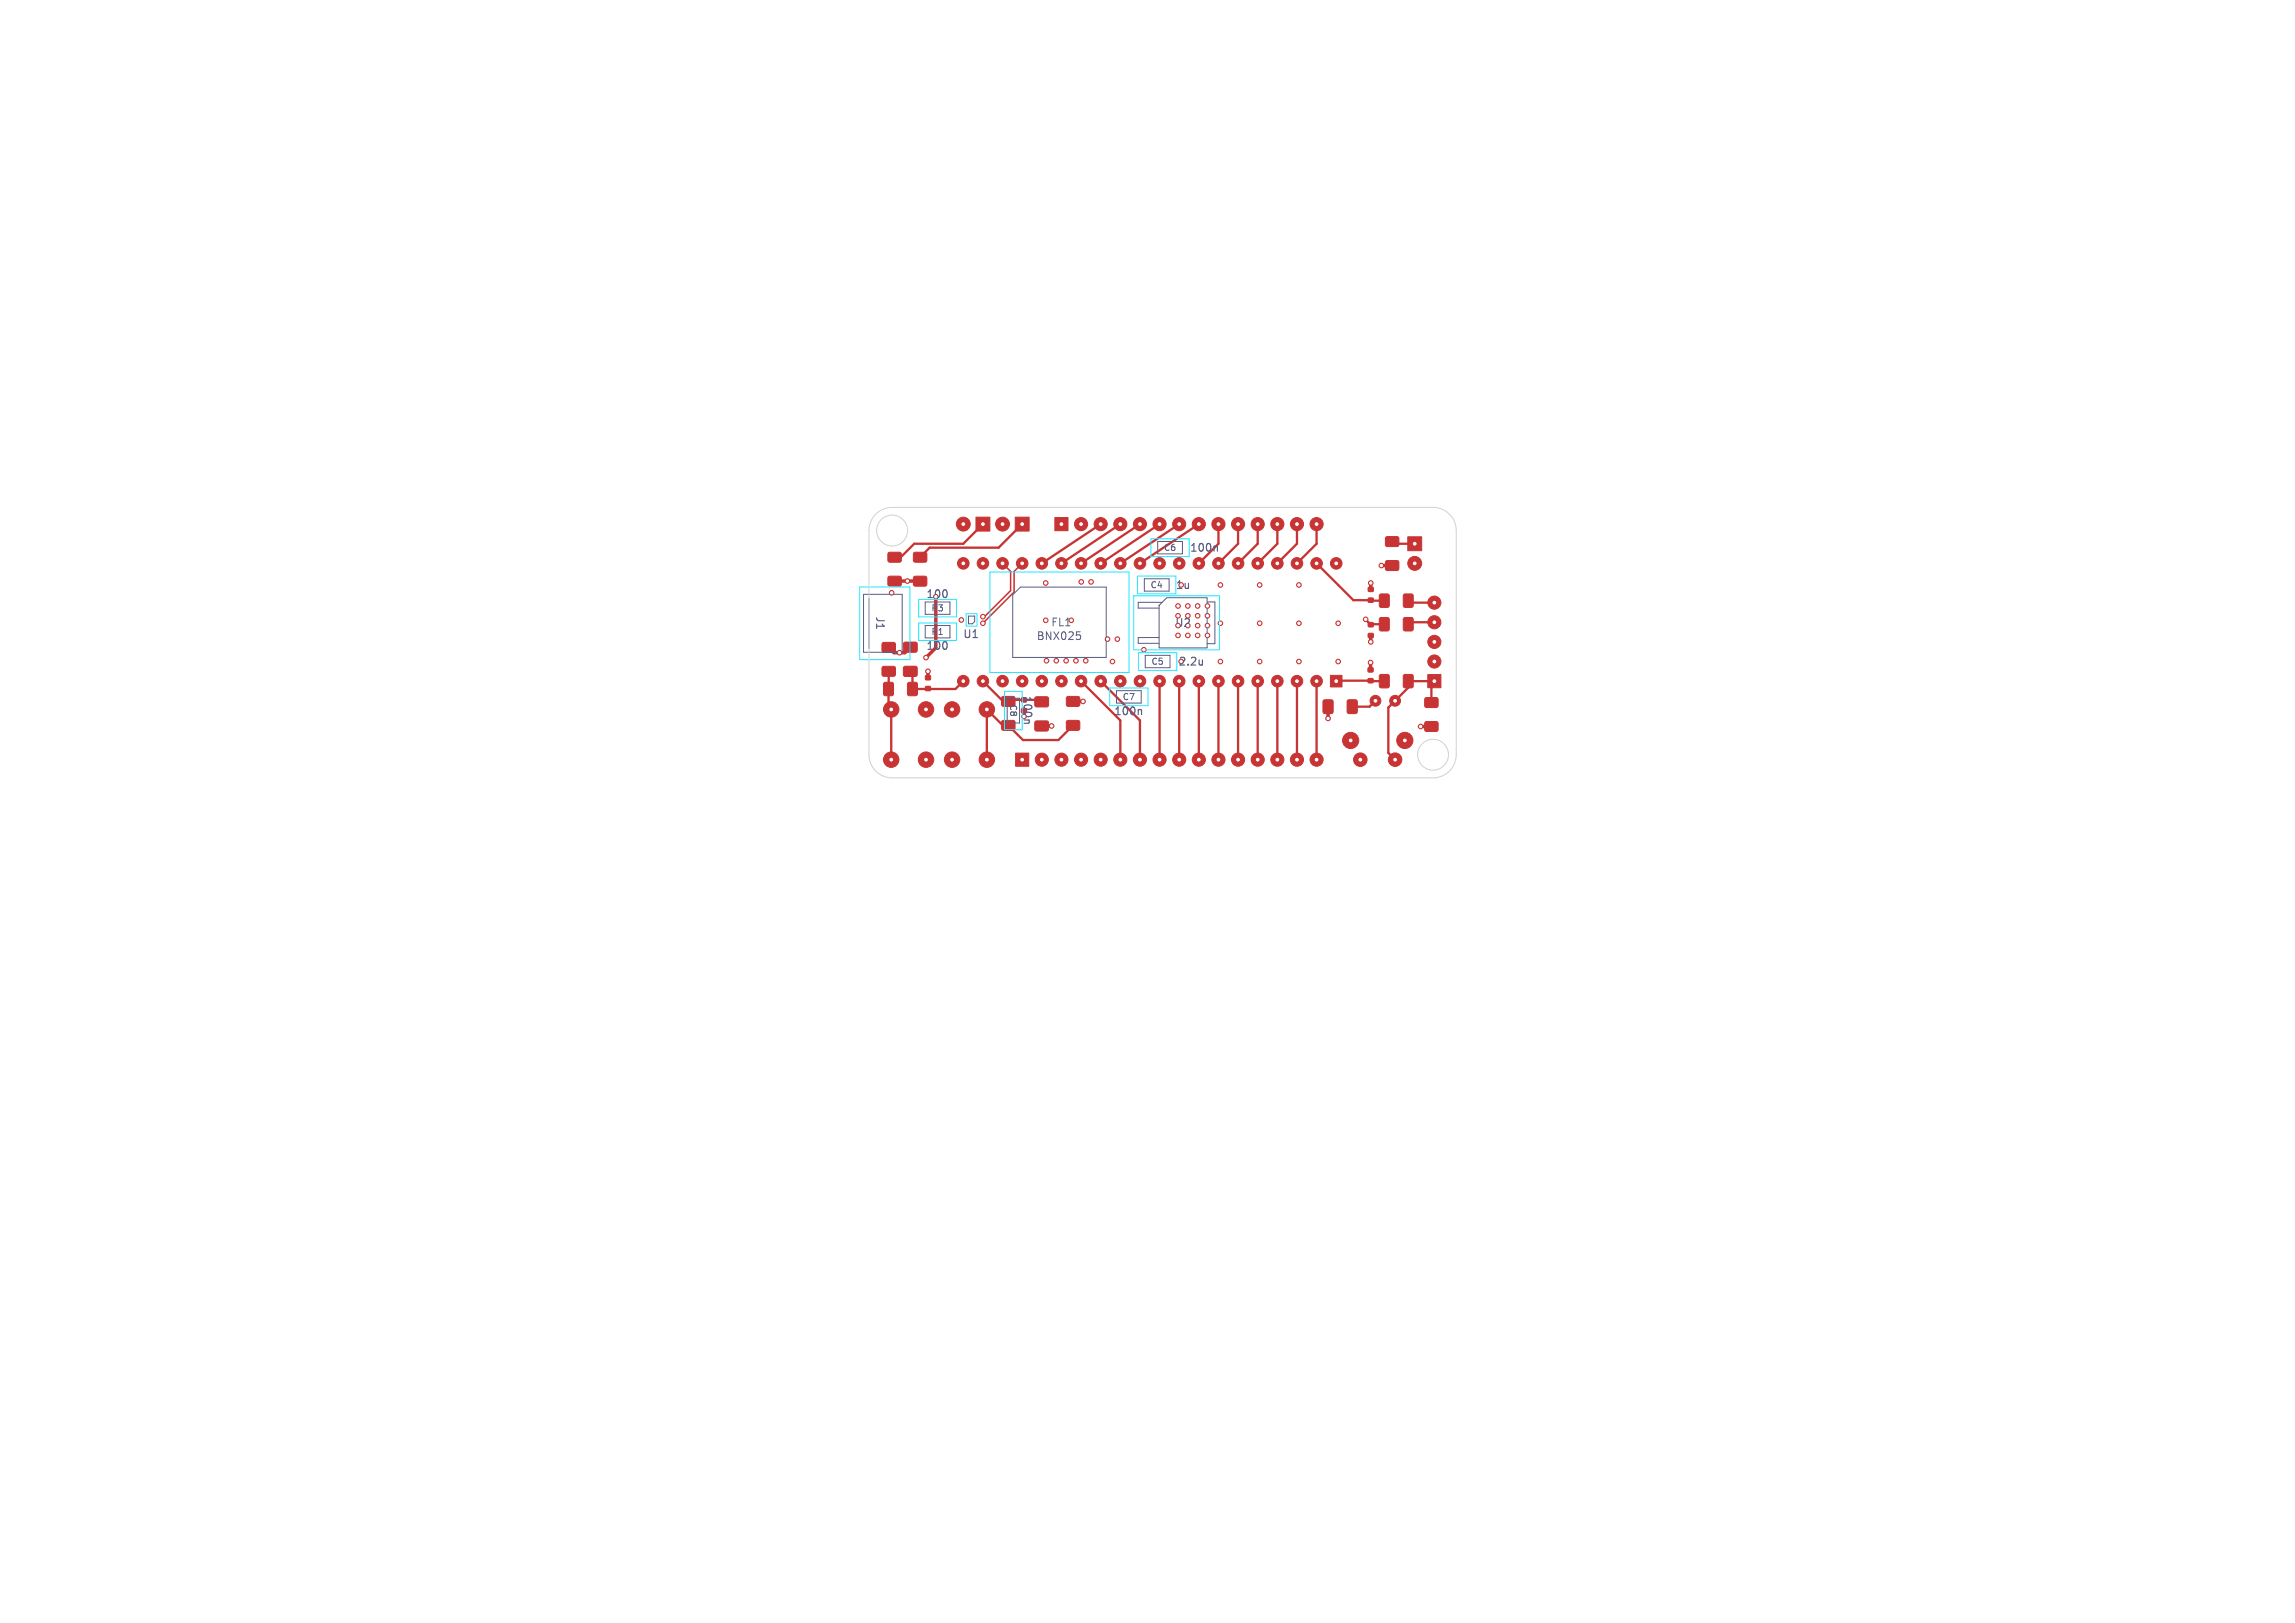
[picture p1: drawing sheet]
<svg xmlns="http://www.w3.org/2000/svg" width="297mm" height="210mm" viewBox="0 0 297 210" stroke-linecap="round" stroke-linejoin="round" font-family="sans-serif">
<defs><g id="words">
<g font-size="1.4" fill="#585d84">
<text x="153.9" y="71.6">100n</text>
<text x="113.2" y="79.7" transform="rotate(90 113.2 79.7)">J1</text>
<text x="124.6" y="82.8">U1</text>
<text x="134.1" y="82.9">BNX025</text>
<text x="136" y="81.2">FL1</text>
<text x="119.8" y="84.3">100</text>
<text x="144.1" y="92.7">100n</text>
</g>
<g font-size="1.4" fill="#fff">
<text x="119.8" y="77.6">100</text>
<text x="152.1" y="76.4">1u</text>
<text x="152" y="81.3">U2</text>
<text x="132.3" y="89.9" transform="rotate(90 132.3 89.9)">100n</text>
<text x="152.4" y="86.3">2.2u</text>
</g>
<g font-size="1.1" fill="#585d84">
<text x="150.5" y="71.4">C6</text>
<text x="148.8" y="76.3">C4</text>
<text x="120.5" y="79.3">R3</text>
<text x="120.5" y="82.3">R1</text>
<text x="148.9" y="86.2">C5</text>
<text x="130.6" y="91.1" transform="rotate(90 130.6 91.1)">C8</text>
<text x="145.2" y="90.8">C7</text>
</g>
</g></defs>
<g fill="#c83434" stroke="#c83434" stroke-width=".13">
<path d="M134 90.2l.2-.1 1.4 .1 .1 .2-.1 1-.1 .1-1.5-.1-.1-.2z"/>
<path d="M134 93.3h.2h1.4l.1 .2-.1 1-.1 .1-1.5-.1-.1-.2z"/>
<path d="M172.2 87.4h1.5v1.5h-1.5z"/>
<path d="M182.2 69.5h1.8v1.8h-1.8z"/>
<path d="M129.7 93.3l.2-.1 1.4 .1 .1 .2-.1 .9-.2 .1-1.4-.1-.1-.1z"/>
<path d="M129.7 90.2l.2-.1 1.4 .1 .1 .2-.1 .9-.2 .1-1.4-.1-.1-.1z"/>
<path d="M114.4 88.4l.2-.1 1 .1v.1v1.5h-.2h-1l-.1-.2z"/>
<path d="M117.5 88.4l.2-.1 1 .1v.1v1.5h-.2h-1l-.1-.2z"/>
<path d="M126.3 66.9h1.8v1.8h-1.8z"/>
<path d="M181.7 80l.1-.1 1 .1 .1 .1-.1 1.5h-.2h-.9l-.1-.2z"/>
<path d="M178.6 80l.1-.1 1 .1 .1 .1-.1 1.5h-.2h-.9l-.1-.2z"/>
<path d="M177.1 80.6h.6v.5h-.6z"/>
<path d="M177.1 82h.6v.5h-.6z"/>
<path d="M117 86.3l.2-.1 1.4 .1 .1 .2-.1 1h-.1h-1.5l-.1-.2z"/>
<path d="M117 83.2l.2-.1 1.4 .1 .1 .1-.1 1-.1 .1-1.5-.1-.1-.1z"/>
<path d="M179.4 69.5l.1-.1 1.5 .1v.2v1h-.2h-1.4l-.1-.2z"/>
<path d="M179.4 72.6l.1-.1 1.5 .1v.2v1h-.2h-1.4l-.1-.2z"/>
<path d="M174.4 90.6l.2-.1 1 .1 .1 .2-.1 1.5h-.2h-1l-.1-.2z"/>
<path d="M171.3 90.6l.2-.1 1 .1v.2v1.5h-.2h-1l-.1-.2z"/>
<path d="M118.3 71.5h.2h1.4l.1 .2-.1 1-.2 .1-1.4-.1-.1-.2z"/>
<path d="M118.3 74.6h.2h1.4l.1 .2-.1 1-.2 .1-1.4-.1-.1-.2z"/>
<path d="M115 71.5h.1h1.5v.2v1l-.2 .1-1.4-.1-.1-.2z"/>
<path d="M115 74.6h.1h1.5v.2v1l-.2 .1-1.4-.1-.1-.2z"/>
<path d="M177.1 77.4h.6v.5h-.6z"/>
<path d="M177.1 76h.6v.5h-.6z"/>
<path d="M114.2 86.3l.2-.1 1.4 .1 .1 .2-.1 .9-.2 .1-1.4-.1-.1-.1z"/>
<path d="M114.2 83.2l.2-.1 1.4 .1 .1 .2-.1 .9-.2 .1-1.4-.1-.1-.1z"/>
<path d="M178.6 87.3h.1h1l.1 .2-.1 1.4-.2 .1-.9-.1-.1-.1z"/>
<path d="M181.7 87.3h.1h1l.1 .2-.1 1.4-.2 .1-.9-.1-.1-.1z"/>
<path d="M184.4 93.4h.2h1.4l.1 .2-.1 1-.1 .1-1.5-.1v-.2z"/>
<path d="M184.4 90.3h.2h1.4l.1 .2-.1 1-.1 .1-1.5-.1v-.2z"/>
<path d="M181.7 76.9l.1-.1 1 .1 .1 .2-.1 1.4-.2 .1-.9-.1-.1-.2z"/>
<path d="M178.6 76.9l.1-.1 1 .1 .1 .2-.1 1.4-.2 .1-.9-.1-.1-.2z"/>
<path d="M136.5 67h1.7v1.7h-1.7z"/>
<path d="M138.1 93.3l.1-.1 1.5 .1v.2v.9l-.2 .1-1.4-.1-.1-.1z"/>
<path d="M138.1 90.2l.1-.1 1.5 .1v.2v.9l-.2 .1-1.4-.1-.1-.1z"/>
<path d="M119.8 88.8h.6v.5h-.6z"/>
<path d="M119.8 87.4h.6v.5h-.6z"/>
<path d="M131.4 97.4h1.7v1.7h-1.7z"/>
<path d="M184.8 87.3h1.7v1.7h-1.7z"/>
<path d="M131.4 66.9h1.8v1.8h-1.8z"/>
<path d="M177.1 87.8h.6v.5h-.6z"/>
<path d="M177.1 86.4h.6v.5h-.6z"/>
<circle cx="170.4" cy="88.1" r=".75"/>
<circle cx="167.8" cy="88.1" r=".75"/>
<circle cx="165.3" cy="88.1" r=".75"/>
<circle cx="162.8" cy="88.1" r=".75"/>
<circle cx="160.2" cy="88.1" r=".75"/>
<circle cx="157.7" cy="88.1" r=".75"/>
<circle cx="155.1" cy="88.1" r=".75"/>
<circle cx="152.6" cy="88.1" r=".75"/>
<circle cx="150.1" cy="88.1" r=".75"/>
<circle cx="147.5" cy="88.1" r=".75"/>
<circle cx="145" cy="88.1" r=".75"/>
<circle cx="142.4" cy="88.1" r=".75"/>
<circle cx="139.9" cy="88.1" r=".75"/>
<circle cx="137.4" cy="88.1" r=".75"/>
<circle cx="134.8" cy="88.1" r=".75"/>
<circle cx="132.3" cy="88.1" r=".75"/>
<circle cx="129.7" cy="88.1" r=".75"/>
<circle cx="127.2" cy="88.1" r=".75"/>
<circle cx="124.7" cy="88.1" r=".75"/>
<circle cx="124.7" cy="72.9" r=".75"/>
<circle cx="127.2" cy="72.9" r=".75"/>
<circle cx="129.7" cy="72.9" r=".75"/>
<circle cx="132.3" cy="72.9" r=".75"/>
<circle cx="134.8" cy="72.9" r=".75"/>
<circle cx="137.4" cy="72.9" r=".75"/>
<circle cx="139.9" cy="72.9" r=".75"/>
<circle cx="142.4" cy="72.9" r=".75"/>
<circle cx="145" cy="72.9" r=".75"/>
<circle cx="147.5" cy="72.9" r=".75"/>
<circle cx="150.1" cy="72.9" r=".75"/>
<circle cx="152.6" cy="72.9" r=".75"/>
<circle cx="155.1" cy="72.9" r=".75"/>
<circle cx="157.7" cy="72.9" r=".75"/>
<circle cx="160.2" cy="72.9" r=".75"/>
<circle cx="162.8" cy="72.9" r=".75"/>
<circle cx="165.3" cy="72.9" r=".75"/>
<circle cx="167.8" cy="72.9" r=".75"/>
<circle cx="170.4" cy="72.9" r=".75"/>
<circle cx="172.9" cy="72.9" r=".75"/>
<circle cx="183.1" cy="72.9" r=".9"/>
<circle cx="174.8" cy="95.8" r="1.05"/>
<circle cx="181.8" cy="95.8" r="1.05"/>
<circle cx="176" cy="98.3" r=".87"/>
<circle cx="180.5" cy="98.3" r=".87"/>
<circle cx="115.3" cy="91.8" r="1"/>
<circle cx="115.3" cy="98.3" r="1"/>
<circle cx="119.8" cy="91.8" r="1"/>
<circle cx="119.8" cy="98.3" r="1"/>
<circle cx="124.7" cy="67.8" r=".9"/>
<circle cx="127.7" cy="98.3" r="1"/>
<circle cx="127.7" cy="91.8" r="1"/>
<circle cx="123.2" cy="98.3" r="1"/>
<circle cx="123.2" cy="91.8" r="1"/>
<circle cx="178" cy="90.7" r=".7"/>
<circle cx="180.5" cy="90.7" r=".7"/>
<circle cx="139.9" cy="67.8" r=".85"/>
<circle cx="142.4" cy="67.8" r=".85"/>
<circle cx="145" cy="67.8" r=".85"/>
<circle cx="147.5" cy="67.8" r=".85"/>
<circle cx="150.1" cy="67.8" r=".85"/>
<circle cx="152.6" cy="67.8" r=".85"/>
<circle cx="155.1" cy="67.8" r=".85"/>
<circle cx="157.7" cy="67.8" r=".85"/>
<circle cx="160.2" cy="67.8" r=".85"/>
<circle cx="162.8" cy="67.8" r=".85"/>
<circle cx="165.3" cy="67.8" r=".85"/>
<circle cx="167.8" cy="67.8" r=".85"/>
<circle cx="170.4" cy="67.8" r=".85"/>
<circle cx="134.8" cy="98.3" r=".85"/>
<circle cx="137.4" cy="98.3" r=".85"/>
<circle cx="139.9" cy="98.3" r=".85"/>
<circle cx="142.4" cy="98.3" r=".85"/>
<circle cx="145" cy="98.3" r=".85"/>
<circle cx="147.5" cy="98.3" r=".85"/>
<circle cx="150.1" cy="98.3" r=".85"/>
<circle cx="152.6" cy="98.3" r=".85"/>
<circle cx="155.1" cy="98.3" r=".85"/>
<circle cx="157.7" cy="98.3" r=".85"/>
<circle cx="160.2" cy="98.3" r=".85"/>
<circle cx="162.8" cy="98.3" r=".85"/>
<circle cx="165.3" cy="98.3" r=".85"/>
<circle cx="167.8" cy="98.3" r=".85"/>
<circle cx="170.4" cy="98.3" r=".85"/>
<circle cx="185.6" cy="85.6" r=".85"/>
<circle cx="185.6" cy="83.1" r=".85"/>
<circle cx="185.6" cy="80.5" r=".85"/>
<circle cx="185.6" cy="78" r=".85"/>
<circle cx="129.7" cy="67.8" r=".9"/>
<circle cx="144" cy="85.6" r=".3"/>
<circle cx="138.6" cy="80.3" r=".3"/>
<circle cx="135.3" cy="80.3" r=".3"/>
<circle cx="135.3" cy="75.4" r=".3"/>
<circle cx="157.9" cy="80.6" r=".3"/>
<circle cx="163" cy="80.6" r=".3"/>
<circle cx="168.1" cy="80.6" r=".3"/>
<circle cx="173.2" cy="80.6" r=".3"/>
<circle cx="168.1" cy="75.7" r=".3"/>
<circle cx="163" cy="75.7" r=".3"/>
<circle cx="157.9" cy="75.7" r=".3"/>
<circle cx="173.2" cy="85.6" r=".3"/>
<circle cx="168.1" cy="85.6" r=".3"/>
<circle cx="163" cy="85.6" r=".3"/>
<circle cx="157.9" cy="85.6" r=".3"/>
<circle cx="148" cy="84.1" r=".3"/>
<circle cx="115.4" cy="76.7" r=".3"/>
<circle cx="116.4" cy="84.5" r=".3"/>
<circle cx="140.2" cy="90.8" r=".3"/>
<circle cx="143.3" cy="82.7" r=".3"/>
<circle cx="136.1" cy="93.9" r=".3"/>
<circle cx="152.5" cy="78.4" r=".3"/>
<circle cx="156.3" cy="78.4" r=".3"/>
<circle cx="152.5" cy="79.7" r=".3"/>
<circle cx="141.2" cy="75.3" r=".3"/>
<circle cx="155" cy="82.2" r=".3"/>
<circle cx="156.3" cy="79.7" r=".3"/>
<circle cx="120.1" cy="86.9" r=".3"/>
<circle cx="156.3" cy="82.2" r=".3"/>
<circle cx="156.3" cy="80.9" r=".3"/>
<circle cx="124.4" cy="80.2" r=".3"/>
<circle cx="139.9" cy="75.3" r=".3"/>
<circle cx="152.5" cy="82.2" r=".3"/>
<circle cx="144.6" cy="82.7" r=".3"/>
<circle cx="136.7" cy="85.5" r=".3"/>
<circle cx="155" cy="80.9" r=".3"/>
<circle cx="139.2" cy="85.5" r=".3"/>
<circle cx="171.9" cy="93" r=".3"/>
<circle cx="117.4" cy="75.2" r=".3"/>
<circle cx="153.7" cy="78.4" r=".3"/>
<circle cx="177.4" cy="85.7" r=".3"/>
<circle cx="155" cy="78.4" r=".3"/>
<circle cx="140.5" cy="85.5" r=".3"/>
<circle cx="177.4" cy="83.1" r=".3"/>
<circle cx="177.4" cy="75.4" r=".3"/>
<circle cx="138" cy="85.5" r=".3"/>
<circle cx="135.4" cy="85.5" r=".3"/>
<circle cx="155" cy="79.7" r=".3"/>
<circle cx="153.7" cy="79.7" r=".3"/>
<circle cx="178.8" cy="73.2" r=".3"/>
<circle cx="153.7" cy="82.2" r=".3"/>
<circle cx="183.8" cy="94" r=".3"/>
<circle cx="176.7" cy="80.1" r=".3"/>
<circle cx="119.8" cy="85.1" r=".3"/>
<circle cx="127.2" cy="80.6" r=".3"/>
<circle cx="127.2" cy="79.8" r=".3"/>
</g>
<g fill="none" stroke="#c83434" stroke-width=".45">
<path d="M119.1 75.2h-3.3M119.1 75.2h.1M121.1 77.2v6.6l-1.3 1.3M177.4 75.4v.9M178.8 73.2h1.4M117.8 83.7l-.7 .8h-1.4l-.7-.7M120.1 86.9v.8M134.8 93.9h1.3M138.9 90.8h1.3M171.9 91.4v1.6M177.4 85.7v1M177.4 82.2v.9"/>
<path d="M185.4 94h-1.6"/>
</g>
<g fill="none" stroke="#c83434" stroke-width=".3">
<path d="M127.2 67.8l-2.5 2.6h-6.4l-1.7 1.7h-.8M132.3 67.8l-3.1 3.1h-8.9l-1.2 1.2M142.4 67.8l-7.6 5.1M145 67.8l-7.6 5.1M147.5 67.8l-7.6 5.1M150.1 67.8l-7.7 5.1M152.6 67.8l-7.6 5.1M155.1 67.8l-7.6 5.1M157.7 67.8v2.6l-2.6 2.5M160.2 67.8v2.6l-2.5 2.5M162.8 67.8v2.6l-2.6 2.5M165.3 67.8v2.6l-2.5 2.5"/>
<path d="M167.8 67.8v2.6l-2.5 2.5M170.4 72.9l4.7 4.8h4M170.4 67.8v2.6l-2.6 2.5M180.2 70.1l.2 .3h2.7M182.2 77.7l.3 .3h3.1M115 86.9v4.5l.3 .4v6.5M118.1 86.4v2.8M124.7 88.1l-1.1 1.1h-5.5M127.2 88.1l2.6 2.7h.7l.2-.2h3.5l.2 .2h.4M138.9 93.9l-1.9 1.9h-4.6l-1.9-1.9h-.7l-2.1-2.1v6.5M139.9 88.1l5.1 5.1v5.1M142.4 88.1l5.1 5.1v5.1"/>
<path d="M150.1 88.1v10.2M152.6 88.1v10.2M155.1 88.1v10.2M157.7 88.1v10.2M160.2 88.1v10.2M162.8 88.1v10.2M165.3 88.1v10.2M167.8 88.1v10.2M170.4 88.1v10.2M172.9 88.1h6.2M176.7 80.1l.7 .7h1.7M178 90.7l-.8 .7h-2.2"/>
<path d="M185.2 90.9v-2.4l.4-.4h-3.4v.9l-2.5 2.6v5.8l.8 .9M185.6 80.5h-3.1l-.3 .3"/>
</g>
<path d="M129.7 72.9l1.1 1v2.5l-3.4 3.4h-.2M132.3 72.9l-1.1 1v2.7l-4 4" fill="none" stroke="#c83434" stroke-width=".2"/>
<path d="M111.3 76h6.5v9.4h-6.5zM118.9 77.6h4.9v2.2h-4.9zM125 79.4h1.4v1.6h-1.4zM128.1 74h18v13h-18zM146.7 77.1h11.1v7h-11.1zM147.2 74.5h5v2.3h-5zM148.9 69.7h5v2.3h-5zM118.9 80.6h4.9v2.3h-4.9zM130 89.5h2.3v4.9h-2.3zM143.6 89h5v2.3h-5zM147.3 84.4h5v2.3h-5z" fill="none" stroke="#26e9ff" stroke-width=".13"/>
<path d="M122.5 76.5v.6M157.3 70.7l.2 .1v.5M122.5 83.2v.6M133.2 93.3l-.1 .3h-.6M147.4 91.8l.3 .2v.5M155.6 85.4v.7M155.6 86l-.1 .1" fill="none" stroke="#585d84" stroke-width=".15"/>
<g fill="none" stroke="#585d84" stroke-width=".13">
<path d="M111.8 76.9h5v7.5h-5zM112.5 77.4v6.5M119.7 77.9h3.2v1.6h-3.2zM125.3 79.7h.8v.7l-.3 .3h-.5zM131.1 77l1-1h11.1v9.1h-12.1zM148.1 74.9h3.2v1.6h-3.2zM149.8 70.1h3.2v1.6h-3.2zM150 78.3l1-1h5.2v6.5h-6.2zM150.4 77.9h-3.1v.8h2.7M156.2 77.9h1v5.4h-1M119.7 80.9h3.2v1.6h-3.2zM130.3 90.3h1.6v3.2h-1.6z"/>
<path d="M139.3 81.8h.5M139.7 82.1l.1 .2v.3l-.1 .2M144.5 89.4h3.2v1.6h-3.2zM148.2 84.8h3.2v1.6h-3.2zM150 82.5h-2.7v.7h2.7"/>
</g>
<g fill="none" stroke="#d0d2cd" stroke-width=".13">
<path d="M113.3 66.5a3 3 0 0 1 2.2-.8h70a3 3 0 0 1 3 3v29a3 3 0 0 1-3 3h-70a3 3 0 0 1-3-3v-29a3 3 0 0 1 .8-2.2z"/>
<circle cx="115.5" cy="68.7" r="2"/>
<circle cx="185.5" cy="97.7" r="2"/>
</g>
<g fill="#fff" stroke="#fff" stroke-width=".13">
<circle cx="144" cy="85.6" r=".15"/>
<circle cx="138.6" cy="80.3" r=".15"/>
<circle cx="135.3" cy="80.3" r=".15"/>
<circle cx="135.3" cy="75.4" r=".15"/>
<circle cx="157.9" cy="80.6" r=".15"/>
<circle cx="163" cy="80.6" r=".15"/>
<circle cx="168.1" cy="80.6" r=".15"/>
<circle cx="173.2" cy="80.6" r=".15"/>
<circle cx="168.1" cy="75.7" r=".15"/>
<circle cx="163" cy="75.7" r=".15"/>
<circle cx="157.9" cy="75.7" r=".15"/>
<circle cx="173.2" cy="85.6" r=".15"/>
<circle cx="168.1" cy="85.6" r=".15"/>
<circle cx="163" cy="85.6" r=".15"/>
<circle cx="157.9" cy="85.6" r=".15"/>
<circle cx="148" cy="84.1" r=".15"/>
<circle cx="115.4" cy="76.7" r=".15"/>
<circle cx="116.4" cy="84.5" r=".15"/>
<circle cx="140.2" cy="90.8" r=".15"/>
<circle cx="143.3" cy="82.7" r=".15"/>
<circle cx="136.1" cy="93.9" r=".15"/>
<circle cx="152.5" cy="78.4" r=".15"/>
<circle cx="156.3" cy="78.4" r=".15"/>
<circle cx="152.5" cy="79.7" r=".15"/>
<circle cx="141.2" cy="75.3" r=".15"/>
<circle cx="155" cy="82.2" r=".15"/>
<circle cx="156.3" cy="79.7" r=".15"/>
<circle cx="120.1" cy="86.9" r=".15"/>
<circle cx="156.3" cy="82.2" r=".15"/>
<circle cx="156.3" cy="80.9" r=".15"/>
<circle cx="124.4" cy="80.2" r=".15"/>
<circle cx="139.9" cy="75.3" r=".15"/>
<circle cx="152.5" cy="82.2" r=".15"/>
<circle cx="144.6" cy="82.7" r=".15"/>
<circle cx="136.7" cy="85.5" r=".15"/>
<circle cx="155" cy="80.9" r=".15"/>
<circle cx="139.2" cy="85.5" r=".15"/>
<circle cx="171.9" cy="93" r=".15"/>
<circle cx="117.4" cy="75.2" r=".15"/>
<circle cx="153.7" cy="78.4" r=".15"/>
<circle cx="177.4" cy="85.7" r=".15"/>
<circle cx="155" cy="78.4" r=".15"/>
<circle cx="140.5" cy="85.5" r=".15"/>
<circle cx="177.4" cy="83.1" r=".15"/>
<circle cx="177.4" cy="75.4" r=".15"/>
<circle cx="138" cy="85.5" r=".15"/>
<circle cx="135.4" cy="85.5" r=".15"/>
<circle cx="155" cy="79.7" r=".15"/>
<circle cx="153.7" cy="79.7" r=".15"/>
<circle cx="178.8" cy="73.2" r=".15"/>
<circle cx="153.7" cy="82.2" r=".15"/>
<circle cx="183.8" cy="94" r=".15"/>
<circle cx="176.7" cy="80.1" r=".15"/>
<circle cx="119.8" cy="85.1" r=".15"/>
<circle cx="127.2" cy="80.6" r=".15"/>
<circle cx="127.2" cy="79.8" r=".15"/>
<circle cx="172.9" cy="88.1" r=".17"/>
<circle cx="170.4" cy="88.1" r=".17"/>
<circle cx="167.8" cy="88.1" r=".17"/>
<circle cx="165.3" cy="88.1" r=".17"/>
<circle cx="162.8" cy="88.1" r=".17"/>
<circle cx="160.2" cy="88.1" r=".17"/>
<circle cx="157.7" cy="88.1" r=".17"/>
<circle cx="155.1" cy="88.1" r=".17"/>
<circle cx="152.6" cy="88.1" r=".17"/>
<circle cx="150.1" cy="88.1" r=".17"/>
<circle cx="147.5" cy="88.1" r=".17"/>
<circle cx="145" cy="88.1" r=".17"/>
<circle cx="142.4" cy="88.1" r=".17"/>
<circle cx="139.9" cy="88.1" r=".17"/>
<circle cx="137.4" cy="88.1" r=".17"/>
<circle cx="134.8" cy="88.1" r=".17"/>
<circle cx="132.3" cy="88.1" r=".17"/>
<circle cx="129.7" cy="88.1" r=".17"/>
<circle cx="127.2" cy="88.1" r=".17"/>
<circle cx="124.7" cy="88.1" r=".17"/>
<circle cx="124.7" cy="72.9" r=".17"/>
<circle cx="127.2" cy="72.9" r=".17"/>
<circle cx="129.7" cy="72.9" r=".17"/>
<circle cx="132.3" cy="72.9" r=".17"/>
<circle cx="134.8" cy="72.9" r=".17"/>
<circle cx="137.4" cy="72.9" r=".17"/>
<circle cx="139.9" cy="72.9" r=".17"/>
<circle cx="142.4" cy="72.9" r=".17"/>
<circle cx="145" cy="72.9" r=".17"/>
<circle cx="147.5" cy="72.9" r=".17"/>
<circle cx="150.1" cy="72.9" r=".17"/>
<circle cx="152.6" cy="72.9" r=".17"/>
<circle cx="155.1" cy="72.9" r=".17"/>
<circle cx="157.7" cy="72.9" r=".17"/>
<circle cx="160.2" cy="72.9" r=".17"/>
<circle cx="162.8" cy="72.9" r=".17"/>
<circle cx="165.3" cy="72.9" r=".17"/>
<circle cx="167.8" cy="72.9" r=".17"/>
<circle cx="170.4" cy="72.9" r=".17"/>
<circle cx="172.9" cy="72.9" r=".17"/>
<circle cx="183.1" cy="70.4" r=".17"/>
<circle cx="183.1" cy="72.9" r=".17"/>
<circle cx="174.8" cy="95.8" r=".17"/>
<circle cx="181.8" cy="95.8" r=".17"/>
<circle cx="176" cy="98.3" r=".18"/>
<circle cx="180.5" cy="98.3" r=".17"/>
<circle cx="115.3" cy="91.8" r=".18"/>
<circle cx="115.3" cy="98.3" r=".18"/>
<circle cx="119.8" cy="91.8" r=".18"/>
<circle cx="119.8" cy="98.3" r=".17"/>
<circle cx="127.2" cy="67.8" r=".17"/>
<circle cx="124.7" cy="67.8" r=".17"/>
<circle cx="127.7" cy="98.3" r=".17"/>
<circle cx="127.7" cy="91.8" r=".18"/>
<circle cx="123.2" cy="98.3" r=".18"/>
<circle cx="123.2" cy="91.8" r=".18"/>
<circle cx="178" cy="90.7" r=".17"/>
<circle cx="180.5" cy="90.7" r=".17"/>
<circle cx="137.4" cy="67.8" r=".17"/>
<circle cx="139.9" cy="67.8" r=".17"/>
<circle cx="142.4" cy="67.8" r=".17"/>
<circle cx="145" cy="67.8" r=".17"/>
<circle cx="147.5" cy="67.8" r=".17"/>
<circle cx="150.1" cy="67.8" r=".17"/>
<circle cx="152.6" cy="67.8" r=".17"/>
<circle cx="155.1" cy="67.8" r=".17"/>
<circle cx="157.7" cy="67.8" r=".17"/>
<circle cx="160.2" cy="67.8" r=".17"/>
<circle cx="162.8" cy="67.8" r=".17"/>
<circle cx="165.3" cy="67.8" r=".17"/>
<circle cx="167.8" cy="67.8" r=".17"/>
<circle cx="170.4" cy="67.8" r=".17"/>
<circle cx="132.3" cy="98.3" r=".17"/>
<circle cx="134.8" cy="98.3" r=".17"/>
<circle cx="137.4" cy="98.3" r=".17"/>
<circle cx="139.9" cy="98.3" r=".17"/>
<circle cx="142.4" cy="98.3" r=".17"/>
<circle cx="145" cy="98.3" r=".17"/>
<circle cx="147.5" cy="98.3" r=".17"/>
<circle cx="150.1" cy="98.3" r=".17"/>
<circle cx="152.6" cy="98.3" r=".17"/>
<circle cx="155.1" cy="98.3" r=".17"/>
<circle cx="157.7" cy="98.3" r=".17"/>
<circle cx="160.2" cy="98.3" r=".17"/>
<circle cx="162.8" cy="98.3" r=".17"/>
<circle cx="165.3" cy="98.3" r=".17"/>
<circle cx="167.8" cy="98.3" r=".17"/>
<circle cx="170.4" cy="98.3" r=".17"/>
<circle cx="185.6" cy="88.1" r=".17"/>
<circle cx="185.6" cy="85.6" r=".17"/>
<circle cx="185.6" cy="83.1" r=".17"/>
<circle cx="185.6" cy="80.5" r=".17"/>
<circle cx="185.6" cy="78" r=".17"/>
<circle cx="132.3" cy="67.8" r=".17"/>
<circle cx="129.7" cy="67.8" r=".17"/>
</g>
<use href="#words"/>
</svg>
